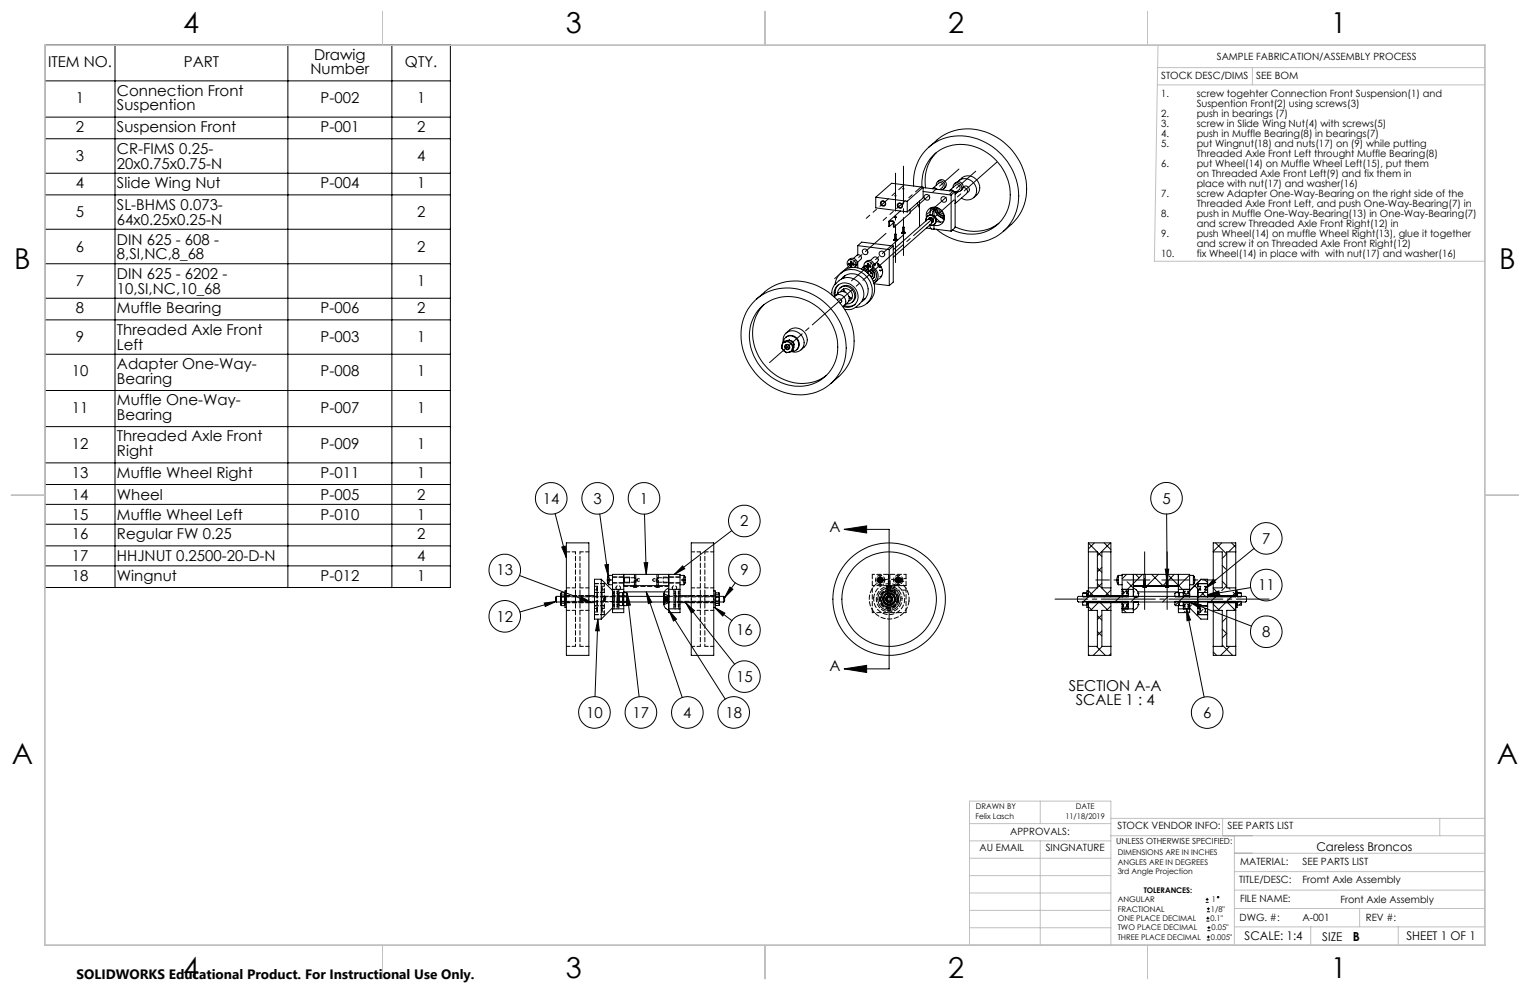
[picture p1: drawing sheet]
<svg xmlns="http://www.w3.org/2000/svg" width="432mm" height="279mm" viewBox="0 0 432 279" stroke-linecap="round" stroke-linejoin="round" font-family="sans-serif">
<defs><g id="words">
<g font-size="8.1">
<text x="51.7" y="9.3">4</text>
<text x="159.7" y="9.3">3</text>
<text x="267.6" y="9.3">2</text>
<text x="375.6" y="9.3">1</text>
<text x="4" y="76">B</text>
<text x="423.1" y="76">B</text>
<text x="3.3" y="215.7">A</text>
<text x="422.4" y="215.7">A</text>
<text x="51.7" y="276">4</text>
<text x="159.7" y="276">3</text>
<text x="267.6" y="276">2</text>
<text x="375.6" y="276">1</text>
</g>
<g font-size="4.2">
<text x="88.7" y="16.8">Drawig</text>
<text x="13.5" y="18.8">ITEM NO.</text>
<text x="51.9" y="18.8">PART</text>
<text x="87.6" y="20.9">Number</text>
<text x="114.3" y="18.8">QTY.</text>
<text x="21.4" y="29.1">1</text>
<text x="33" y="27">Connection Front</text>
<text x="90.5" y="29.1">P-002</text>
<text x="117.7" y="29.1">1</text>
<text x="33" y="31.1">Suspention</text>
<text x="21.4" y="37.2">2</text>
<text x="33" y="37.2">Suspension Front</text>
<text x="90.5" y="37.2">P-001</text>
<text x="117.7" y="37.2">2</text>
<text x="21.4" y="45.5">3</text>
<text x="33" y="43.5">CR-FIMS 0.25-</text>
<text x="33" y="47.6">20x0.75x0.75-N</text>
<text x="117.7" y="45.5">4</text>
<text x="21.4" y="53">4</text>
<text x="33" y="53">Slide Wing Nut</text>
<text x="90.5" y="53">P-004</text>
<text x="117.7" y="53">1</text>
<text x="33" y="59.3">SL-BHMS 0.073-</text>
<text x="21.4" y="61.4">5</text>
<text x="33" y="63.4">64x0.25x0.25-N</text>
<text x="117.7" y="61.4">2</text>
<text x="21.4" y="71.1">6</text>
<text x="33" y="69">DIN 625 - 608 -</text>
<text x="117.7" y="71.1">2</text>
<text x="33" y="73.1">8,SI,NC,8_68</text>
<text x="21.4" y="80.8">7</text>
<text x="33" y="78.8">DIN 625 - 6202 -</text>
<text x="33" y="82.9">10,SI,NC,10_68</text>
<text x="117.7" y="80.8">1</text>
<text x="21.4" y="88.3">8</text>
<text x="33" y="88.3">Muffle Bearing</text>
<text x="90.5" y="88.3">P-006</text>
<text x="117.7" y="88.3">2</text>
<text x="33" y="94.6">Threaded Axle Front</text>
<text x="21.4" y="96.6">9</text>
<text x="33" y="98.7">Left</text>
<text x="90.5" y="96.6">P-003</text>
<text x="117.7" y="96.6">1</text>
<text x="20.2" y="106.2">10</text>
<text x="33" y="104.2">Adapter One-Way-</text>
<text x="90.5" y="106.2">P-008</text>
<text x="117.7" y="106.2">1</text>
<text x="33" y="108.3">Bearing</text>
<text x="20.2" y="116.4">11</text>
<text x="33" y="114.4">Muffle One-Way-</text>
<text x="33" y="118.5">Bearing</text>
<text x="90.5" y="116.4">P-007</text>
<text x="117.7" y="116.4">1</text>
<text x="33" y="124.6">Threaded Axle Front</text>
<text x="20.2" y="126.6">12</text>
<text x="33" y="128.7">Right</text>
<text x="90.5" y="126.6">P-009</text>
<text x="117.7" y="126.6">1</text>
<text x="20.2" y="134.8">13</text>
<text x="33" y="134.8">Muffle Wheel Right</text>
<text x="90.5" y="134.8">P-011</text>
<text x="117.7" y="134.8">1</text>
<text x="20.2" y="141.1">14</text>
<text x="33" y="141.1">Wheel</text>
<text x="90.5" y="141.1">P-005</text>
<text x="117.7" y="141.1">2</text>
<text x="153.2" y="142.1">14</text>
<text x="167.5" y="142.1">3</text>
<text x="180.6" y="142.1">1</text>
<text x="328.1" y="142.1">5</text>
<text x="20.2" y="146.7">15</text>
<text x="33" y="146.7">Muffle Wheel Left</text>
<text x="90.5" y="146.7">P-010</text>
<text x="117.7" y="146.7">1</text>
<text x="208.9" y="148.5">2</text>
<text x="20.2" y="152.1">16</text>
<text x="33" y="152.1">Regular FW 0.25</text>
<text x="117.7" y="152.1">2</text>
<text x="234.1" y="150.1">A</text>
<text x="356.2" y="153.4">7</text>
<text x="20.2" y="158.4">17</text>
<text x="33" y="158.4">HHJNUT 0.2500-20-D-N</text>
<text x="117.7" y="158.4">4</text>
<text x="20.2" y="163.9">18</text>
<text x="33" y="163.9">Wingnut</text>
<text x="90.5" y="163.9">P-012</text>
<text x="117.7" y="163.9">1</text>
<text x="140.1" y="162.4">13</text>
<text x="208.9" y="162.4">9</text>
<text x="355" y="166.6">11</text>
<text x="140.1" y="175.4">12</text>
<text x="207.8" y="179.3">16</text>
<text x="356.2" y="179.8">8</text>
<text x="234.1" y="189.5">A</text>
<text x="207.8" y="192.5">15</text>
<text x="301.6" y="194.9">SECTION A-A</text>
<text x="165.4" y="202.6">10</text>
<text x="178.5" y="202.6">17</text>
<text x="192.8" y="202.6">4</text>
<text x="204.7" y="202.6">18</text>
<text x="303.6" y="199.1">SCALE 1 : 4</text>
<text x="339.5" y="202.6">6</text>
</g>
<text font-size="3.8" x="21.6" y="276.3">SOLIDWORKS Educational Product. For Instructional Use Only.</text>
<text font-size="3.5" x="381.8" y="265.6">B</text>
<g font-size="3.4">
<text x="371.5" y="240.1">Careless Broncos</text>
<text x="351.2" y="265.2">SCALE: 1:4</text>
<text x="373.2" y="265.6">SIZE</text>
<text x="396.9" y="265.2">SHEET 1 OF 1</text>
</g>
<g font-size="2.8">
<text x="343.4" y="16.9">SAMPLE FABRICATION/ASSEMBLY PROCESS</text>
<text x="327.7" y="22.3">STOCK DESC/DIMS</text>
<text x="354.5" y="22.2">SEE BOM</text>
<text x="327.7" y="27.3">1.</text>
<text x="337.7" y="27.3">screw togehter Connection Front Suspension(1) and</text>
<text x="327.7" y="33">2.</text>
<text x="327.7" y="35.8">3.</text>
<text x="337.7" y="30.1">Suspention Front(2) using screws(3)</text>
<text x="337.7" y="33">push in bearings (7)</text>
<text x="337.7" y="35.8">screw in Slide Wing Nut(4) with screws(5)</text>
<text x="327.7" y="38.6">4.</text>
<text x="327.7" y="41.4">5.</text>
<text x="337.7" y="38.6">push in Muffle Bearing(8) in bearings(7)</text>
<text x="337.7" y="41.4">put Wingnut(18) and nuts(17) on (9) while putting</text>
<text x="327.7" y="47.1">6.</text>
<text x="337.7" y="44.3">Threaded Axle Front Left throught Muffle Bearing(8)</text>
<text x="337.7" y="47.1">put Wheel(14) on Muffle Wheel Left(15), put them</text>
<text x="337.7" y="49.9">on Threaded Axle Front Left(9) and fix them in</text>
<text x="337.7" y="52.7">place with nut(17) and washer(16)</text>
<text x="327.7" y="55.5">7.</text>
<text x="337.7" y="55.5">screw Adapter One-Way-Bearing on the right side of the</text>
<text x="337.7" y="58.4">Threaded Axle Front Left, and push One-Way-Bearing(7) in</text>
<text x="327.7" y="61.2">8.</text>
<text x="337.7" y="61.2">push in Muffle One-Way-Bearing(13) in One-Way-Bearing(7)</text>
<text x="337.7" y="64">and screw Threaded Axle Front Right(12) in</text>
<text x="327.7" y="66.8">9.</text>
<text x="337.7" y="66.8">push Wheel(14) on muffle Wheel Right(13), glue it together</text>
<text x="337.7" y="69.7">and screw it on Threaded Axle Front Right(12)</text>
<text x="327.7" y="72.5">10.</text>
<text x="337.7" y="72.5">fix Wheel(14) in place with with nut(17) and washer(16)</text>
<text x="285.1" y="235.7">APPROVALS:</text>
<text x="315.4" y="234.1">STOCK VENDOR INFO:</text>
<text x="346.4" y="234.1">SEE PARTS LIST</text>
<text x="276.4" y="240.1">AU EMAIL</text>
<text x="295.1" y="240.1">SINGNATURE</text>
<text x="350" y="244.1">MATERIAL:</text>
<text x="367.6" y="244.1">SEE PARTS LIST</text>
<text x="349.7" y="249.2">TITLE/DESC:</text>
<text x="367.6" y="249.2">Fromt Axle Assembly</text>
<text x="350" y="254.7">FILE NAME:</text>
<text x="378.3" y="254.8">Front Axle Assembly</text>
<text x="349.8" y="260">DWG. #:</text>
<text x="367.6" y="260">A-001</text>
<text x="385.5" y="260">REV #:</text>
</g>
<text font-size="2.4" x="315" y="238.1">UNLESS OTHERWISE SPECIFIED:</text>
<g font-size="2.2">
<text x="275.3" y="231.1">Felix Lasch</text>
<text x="275.4" y="228.2">DRAWN BY</text>
<text x="300.7" y="231.1">11/18/2019</text>
<text x="303.6" y="228.2">DATE</text>
<text x="315.4" y="241.4">DIMENSIONS ARE IN INCHES</text>
<text x="315.4" y="244">ANGLES ARE IN DEGREES</text>
<text x="315.4" y="246.7">3rd Angle Projection</text>
<text x="322.8" y="252">TOLERANCES:</text>
<text x="315.4" y="254.6">ANGULAR</text>
<text x="315.4" y="257.3">FRACTIONAL</text>
<text x="341.8" y="257.3">1/8&quot;</text>
<text x="342" y="254.6">1</text>
<text x="315.4" y="262.6">TWO PLACE DECIMAL</text>
<text x="315.4" y="260">ONE PLACE DECIMAL</text>
<text x="341.6" y="260">0.1&quot;</text>
<text x="341.9" y="262.6">0.05&quot;</text>
<text x="315.4" y="265.3">THREE PLACE DECIMAL</text>
<text x="341.8" y="265.3">0.005&quot;</text>
</g>
</g></defs>
<g fill="none" stroke="#000" stroke-width=".28">
<path d="M12.7 12.6h114.4v153.2h-114.4zM32.5 12.6v153.2M81.2 12.6v153.2M110.6 12.6v153.2M12.7 33.1h114.4M12.7 39.2h114.4M12.7 22.8h114.4M12.7 48.9h114.4M12.7 55h114.4M247.2 55.7l8.8 1.1M247.2 55.7v3l8.8 1.1M252.6 55.2l.3 .1z"/>
<path d="M254.1 59.5l-3.1 2.8M254.8 53.2l.4 .1zM256 56.8v3M256.9 59.1v1l-4.6 4M257.8 52.5a13 13 0 0 1 17-13.6 17.1 17.1 0 0 1 12 20.7 13.2 13.2 0 0 1-18.5 7.6l-2.1-1.1-2-1.4M258.9 57.3l.6 1.4M259.5 56.7v7.3M260.2 52.8a11 11 0 0 1 15.7-11.1 14.1 14.1 0 0 1 8.2 18.2 11.2 11.2 0 0 1-15.3 5M260.5 54l7.9 1M260.5 53l9.1 1M260.5 52.8l-8.9-1.1-4.4 4M260.5 52.8l-4.5 4"/>
<path d="M260.5 52.8v3l-4.5 4M262.1 41.5a14.8 14.8 0 0 1 9.5-5.1 17 17 0 0 1 17.5 21.2 15.3 15.3 0 0 1-6 7.7M262.5 59.5l.1 .1M262.8 58.6l-.3 1.2M263.2 53.3l.5-.3 .7 .4M263.2 53.2l1.7-1.5a.81 .81 0 0 1 1.1 .1 .81 .81 0 0 1 0 1.1l-.7 .6M263.3 58.5l.6 .9M263.6 58.9l-.4 1.8M263.6 58.9l-.7-.1-.5 1.8M263.6 58.9v1.9M263.8 58.5a2.98 2.98 0 0 0 2.7 3.1 2.96 2.96 0 0 1-2.7-2.9M264.3 58.5a2.42 2.42 0 0 0 2.2 2.6"/>
<path d="M264.3 52.3a1.23 1.23 0 0 1 1.9-1 1.23 1.23 0 0 1-.1 2.1l-.8 .1M264.3 43a11.5 11.5 0 0 0-3.1 10M264.4 58.6a2.39 2.39 0 0 0 2.1 2.3M264.6 51.3a1.37 1.37 0 0 1 2.1-.2 1.37 1.37 0 0 1-.4 2.2M264.9 58.8l.2 .7 .4 .6 .8 .3M265.5 59.2l.6 .6M267.9 53.9l.5-.3 .7 .4M268 53.8l1.7-1.5a.81 .81 0 0 1 1.1 .1 .81 .81 0 0 1 0 1.1l-1.2 1M268.4 55v10.2M269 52.9a1.19 1.19 0 0 1 1.2-1.2 1.19 1.19 0 0 1 1.2 1.3 1.19 1.19 0 0 1-1.3 1.1M269.3 51.9a1.35 1.35 0 0 1 2.2-.1 1.35 1.35 0 0 1-.4 2.1M269.6 54l-1.2 1"/>
<path d="M269.6 54v10.2l-1.2 1M269.9 54.2l.1 .2M270.3 51.3a3.2 3.2 0 0 1 4.4 .2 3.2 3.2 0 0 1-.1 4.4l-.8 .4-1 .1-1.5-.5M270.4 54.1l-.8 .7M270.5 51a3.3 3.3 0 0 1 5.2-.2 3.3 3.3 0 0 1-1 5M271.8 53a1.03 1.03 0 0 1 1.1 .5 1.03 1.03 0 0 1-.1 1.1l-3.2 2.8v-.9M271.8 52.9a.95 .95 0 0 1 1.5 0 .95 .95 0 0 1-.3 1.4M12.7 64.7h114.4M12.7 74.4h114.4M237.2 77.2a5.6 5.6 0 0 1 9.5 3.1 5 5 0 0 1-2 5.3M237.5 78.7a4.2 4.2 0 0 1 7.2 1.6 3.8 3.8 0 0 1-1.6 4.9M238.5 77.8l-.4 .7"/>
<path d="M239.4 74.6l.6 .1M239.4 73.5a1.35 1.35 0 0 1 2.2-.1 1.35 1.35 0 0 1-.4 2.1 1.25 1.25 0 0 0-.3-2 1.25 1.25 0 0 0-1.8 .8l.3 .9 .5 .4M240 74.4l-.6-.1v.3M240 74.7l.1 .6M240.1 73.7l.3 .1-.1 .6M240.1 73.7l-.1 .7M240.1 73.7l.2 .3M240.3 74.8l.1 .6-.3-.1M240.3 74.8h.7M240.3 74.4l.7 .1v.3M240.3 74.3l-.9 .3M240.3 74.4l-.3 .3"/>
<path d="M240.3 74.2l-.3 .2M240.4 74.5l-.3 .8M240.6 74.5l-.3 .3M240.8 74.5l.2 .3M240.9 72.9l1-.9a.79 .79 0 0 1 1 .2 .79 .79 0 0 1 0 1l-1 .9M242.1 69.3l8.9 1.1M242.1 69.3v2.6M242.1 74v1.6M242.1 69.3l1.1-1 8.9 1.1M243.8 75.1l-.7 .8M243.9 75.3l-.3 .2M243.9 75.8l-.3 .4"/>
<path d="M244.1 75.7l-.5 .5M244.2 74.1a1.35 1.35 0 0 1 2.1-.1 1.35 1.35 0 0 1-.4 2.1 1.53 1.53 0 0 1 .4 2.6M244.2 75.2l.6 .1M244.2 74.1a1.25 1.25 0 0 1 1.9 .5 1.25 1.25 0 0 1-1 1.7 1.34 1.34 0 0 1-.9-2.2zM244.6 76.1l-.3 .3M244.6 76.8a.99 .99 0 0 1 1.4 .1 .99 .99 0 0 1-.1 1.4M244.7 76.2l-.5 .3M244.8 75l-.6-.1v.3M244.8 75.3v.6M244.8 74.3l.3 .1v.6M244.8 74.3v.7M244.8 74.3l.3 .3"/>
<path d="M245 76.6v.6M245.1 75.4v.6l-.3-.1M245.1 75.4h.6M245.1 75l.6 .1v.3M245.1 74.8l-.3 .2M245.1 75l-.3 .3M245.1 74.9l-.9 .3M245.2 75.1l-.4 .8M245.3 75.1l-.2 .3M245.5 76.6l.8 .9M245.5 75.1l.2 .3M245.6 77.8l.6 .1"/>
<path d="M245.6 73.5l1-.9a.81 .81 0 0 1 1 .2 .81 .81 0 0 1 0 1l-.9 .9M245.7 76.2a1.5 1.5 0 0 1 .5 2.6M246.2 75.8a2.09 2.09 0 0 1 .3 3.6l.4-.3M246.5 75.5a2.64 2.64 0 0 1 .7 4M246.9 74.6l.1 .2M246.9 74.4v.2zM246.9 74.6l.1 .3M247.3 74.1a2.66 2.66 0 0 1 1.8 2.2 2.66 2.66 0 0 1-1.2 2.5M247.7 79.1l-1.1 .8M247.8 74.4a.82 .82 0 0 0 .1 .9 .82 .82 0 0 0 .9 .2M247.9 74.5l.2 .6 .6 .2M248.2 76.2h.8l-.5 .2-.3-.1"/>
<path d="M248.8 77.9l-.5 .2M251 70.4v10.2M251 63.9h-.2l.1-1.5 1.1-.1 .3 .2v1.6M251 63.9l.1-1.4h.9l.1 1.5 .2 .1M252.1 69.4v10.2l-1.1 1M252.1 69.4l-1.1 1M252.1 62.9l-1.1 1M252.2 67.6l.3 .3M252.4 61.3h.6zM252.5 66.1h.4zM252.5 66.1l.1 1.6 .3-.1v-1.5M252.5 67.5l-.2 .2h.9l-.3-.2"/>
<path d="M252.5 67.8l.1 .1M252.5 67.8v.1M252.6 67.9h.4M252.6 67.9h.1M252.6 67.9h-.1M252.7 61.4h.1M253.2 67.6v.2l-.6 .1M254.5 65.7l.2 .2M254.7 64.1l.2 1.6h.3v-1.6M254.7 64.1h.5zM254.7 65.5l-.2 .2h.9l-.2-.2M254.8 65.9h-.1"/>
<path d="M254.9 65.9h.3M254.9 65.9h-.2M254.9 65.9h.1M255.4 65.7v.2h-.5M261.3 62.3a1.42 1.42 0 0 1 1.4-1.6 1.42 1.42 0 0 1 1.5 1.5 1.26 1.26 0 0 1-1.8 1.3M261.4 62.3a1.38 1.38 0 0 1 1.4-1.5 1.38 1.38 0 0 1 1.3 1.6l-.4 .9-.6 .3-.7-.1M261.4 64.3l1.3 .2M261.5 61.3a2.41 2.41 0 0 1 1.4-2.8 2.41 2.41 0 0 1 3 1.1 2.37 2.37 0 0 1 .4 2.9 2.37 2.37 0 0 1-2.7 1.1M262.1 61.8a.63 .63 0 0 1 1.1 0M262.2 61.6l-.2 .2M262.2 61.6l.5-.1 .5 .3M262.4 63.5h.1"/>
<path d="M262.4 63.5a.97 .97 0 0 0 1.1 1.2l.1-.1M262.4 60.7l-.5 .2M262.4 60.7l.7 .1M262.4 60.6v.1M262.5 61.5l-.2 .3M262.5 61.9v-.4l.1 .5M262.5 61.5l-.1 .4zM262.5 61.6l-.1 .2M262.6 61.5v.5M262.7 61.4l-.5 .2M262.7 61.4a.79 .79 0 0 1 .7 .7 .79 .79 0 0 1-.4 .8M262.7 61.4l.1 .1a.72 .72 0 0 1 .6 .6 .72 .72 0 0 1-.4 .7"/>
<path d="M262.9 62.4h.4M262.9 62.3l-.6-.5-.6 .2-9.6 8.5M262.9 62.3l-.1 .9-10.7 9.4M263 62.5h.3l-.3 .2 .3-.2M263 62.6l.3-.1zM263.1 60.8a1.55 1.55 0 0 1 .8 2.3M263.1 60.8l.4 .1M263.2 61.8l.1 .6-.3 .3 .2-.1M263.5 60.9l.5 .4 .2 .9M263.5 60.9h.1M263.6 63.4v1.2M263.6 64.6l4.8 .6"/>
<path d="M264.1 61.5l1.3 1.2M264.2 62.4l1.2 .3 .9-.2M265.6 61.3l.9 .8M281.9 63a11.8 11.8 0 0 1-12.3 1M12.7 84.2h114.4M12.7 90.3h114.4M12.7 100h114.4M213.1 84.8a14.4 14.4 0 0 1 18.3-.5 16.4 16.4 0 0 1 5.9 20.2 13.3 13.3 0 0 1-17.7 5.6 16.8 16.8 0 0 1-9.5-21l1-1.9zM213.5 84.5a14.8 14.8 0 0 1 9.4-5.1 17 17 0 0 1 17.5 21.2 15.3 15.3 0 0 1-5.9 7.7M215.1 86.4a12.4 12.4 0 0 1 16.6 1.1 13.1 13.1 0 0 1 2.2 17.7 12 12 0 0 1-17.3 .4 13.2 13.2 0 0 1-2.9-17.8zM215.6 86a12.6 12.6 0 0 0 .4 17.2 12.8 12.8 0 0 0 16.7 3.2l.5-.5M220.7 97.5l.1 .8 .4 .7"/>
<path d="M220.7 97.5l-.1 .8 .6 .7M220.9 96.6l-.2 .9M221.2 99l.9 .4h.6M221.2 99l.7 .6 .8-.2M221.7 96.5h.7l.7 .4M221.7 96.5a1.2 1.2 0 0 0-1 1M221.7 96.5l-.8 .1M221.7 95.2a2.33 2.33 0 0 1 3.2 .3 2.33 2.33 0 0 1-.1 3.2M221.9 94a3.3 3.3 0 0 1 5.1-.3 3.3 3.3 0 0 1-.9 5M222 97.3l.1 .6 .7 .3M222.5 96.2l.6 .7M222.5 96.2l-.8 .3"/>
<path d="M222.8 96l1.3 1.2M222.8 96l-1.6 .3-.3 .3M222.8 96l-.3 .2M223.1 96.9l.7 .6M223.1 96.9l.5 .7v.8M223.1 96.1l.7 .3 .3 .8M223.4 99.2a2.13 2.13 0 0 0 2.1-1.8 2.13 2.13 0 0 0-1.4-2.3 1.93 1.93 0 0 0-3 1.4 2.7 2.7 0 0 1 1.6-3 2.7 2.7 0 0 1 3.2 .9 2.78 2.78 0 0 1 .8 3.5 2.78 2.78 0 0 1-3.3 1.3M223.6 99.2l-.9 .2M223.6 98.4l-.3 .6-.6 .4M223.6 98.4v.8M223.8 97.5l-.2 .9M224.1 97.2l-.2 1.7-.3 .3"/>
<path d="M224.1 97.2l-.3 .3M234.8 83.2a4.5 4.5 0 0 1 4.5-4.8 4.5 4.5 0 0 1 4.4 5 4.5 4.5 0 0 1-5.4 3.9M235.4 83.8a1.83 1.83 0 0 1 2.8 0 1.83 1.83 0 0 1-.4 2.7M235.5 83.7a3.2 3.2 0 0 1 1.8-3.7 3.2 3.2 0 0 1 4 1.3 3.1 3.1 0 0 1 .5 4 3.1 3.1 0 0 1-3.9 1.2M235.7 80.2a4.7 4.7 0 0 1 7.6-3.2 5.4 5.4 0 0 1 .3 9.3l-2.2 .4M235.7 83.5a2.31 2.31 0 0 1 2.3-1.2 1.9 1.9 0 0 1 1.1 3.1l-.9 .9M236.3 83a2.3 2.3 0 0 1 1.8-2.2 2.3 2.3 0 0 1 2.6 1.2 2.27 2.27 0 0 1 .3 2.5 2.27 2.27 0 0 1-2.2 1.3M236.4 84.7a.6 .6 0 0 1 1-.2 .6 .6 0 0 1-.3 1M236.5 80.4l-.7 1.6v1.4M237 81.3a2.64 2.64 0 0 1 3.8 .2 2.64 2.64 0 0 1-.3 3.8M237.2 82.3a1.81 1.81 0 0 1 2.9-.2 1.81 1.81 0 0 1-.6 2.8M238.1 81.5l-.2 .8"/>
<path d="M238.1 81.6l.4 .8M239.6 83.6l.8 .6M240.4 84.2h-.7M241.3 85.9l-1.3 .5-1.7-.1M244.3 84.2l-.8 .4M246.7 80.1l4.3 .5M12.7 110.2h114.4M12.7 120.4h114.4M12.7 130.6h114.4M12.7 136.7h114.4M12.7 142.3h114.4M12.7 148h114.4"/>
<path d="M12.7 154.1h114.4M12.7 159.7h114.4M156.7 145l3.1 12.4M158.5 154.4l1-.3 .3 3.3zM159.8 153.2h6.4v31.8h-6.4zM169.3 145.1l2.4 17.5M170.7 159.4l1-.1v3.3zM181.8 158.8h1l-.4 3.3zM181.9 145.1l.5 17M192.7 159.7l.6 .8-3 1.6zM195.1 153.2h6.3v31.8h-6.3zM206.5 149.8l-16.2 12.3"/>
<path d="M238.2 149.4l6.4-1v2zM238.2 149.4h12.7v39.4h-12.7M307.2 155.8v10.1M307.2 155.8v-2.6h6.3v2.6M307.2 155.8h2.5v10.1M307.2 153.2l3.8 3.9M308.9 153.2l-1.7 1.7M311.6 153.2l1.9 1.9M313.4 153.2l-3.7 3.7M313.5 155.8v10.1M313.5 155.8h-2.5v10.1h2.5M329.2 145.1l.2 18.8"/>
<path d="M342.4 155.8v10.1M342.4 155.8v-2.6h6.4v2.6M342.4 155.8h2.5v10.1h-2.5M343 153.2l3.2 3.1-1.3 1.3M344.8 153.2l-2.4 2.4M344.9 159.6l1.1 1.1M347.6 153.2l1.2 1.2M348.8 155.8v10.1M348.8 155.8h-2.6v10.1h2.6M348.8 153.8l-2.1 2M353.9 154.8l-13.7 11.3M146.6 162.4l20.4 7.7"/>
<path d="M153.6 170.2l3.3-.4-3 1.4zM156.9 169.8l-10.2 2.9M157.1 168.3l-.3 .3v1.1l.3 .2M157.1 168.3v1.6M157.1 169.9h1.2M157.1 168.3h1.2M158.3 167.9l.1 .6M158.3 167.9v1.5M158.3 169.4l.1 .9M158.3 169.4v1.2M158.3 170.6l.1 .3h.9l.2-.2M158.3 170.6v.2"/>
<path d="M158.4 167.3l-.1 .6M158.4 168.5l-.1 .9M158.4 170.3l-.1 .3M158.4 168.5h.9M158.4 167.3h.9M158.4 170.3h.9M159.3 167.3l.2 .6-.2 .6M159.3 168.5l.2 .6-.2 1.2M159.3 170.3l.2 .3M159.3 167.3l.2 .2M159.8 166.8h-.3v4.6h.3M164.1 168.5l2.9 1.6-3.3-.7z"/>
<path d="M166.2 168.1h1.6M166.2 170.1h1.6M168.7 174.7l.4 3.3h-1zM168.7 174.7l-.8 21.9M169.7 163.5v11.2M169.7 163.5h-1.9v11.2h1.9M169.7 163.5l3.2 3.2M171.5 164.5l.3 .5M171.5 162.8h.1M171.5 164.5h.1M171.5 162.8v1.7M171.8 162.4l-.3 .4"/>
<path d="M171.8 162.4v2.6M171.8 165h1.1M171.8 162.4h1.1M172.9 171.6l-3.2 3.1M176 170h.8M176 162.1v10.8h-3.1v-10.8h19v10.8h-3.2v-10.8M176 167.3h.8M176 170.9h.8M176 168.2h.8M176 167h12.7M176 165.3h12.7M176.8 168.2l.2 .9"/>
<path d="M176.8 170l.2 .5M176.8 167.3l.2 .4M176.8 167.3l.2 .2M177 167.7l-.2 .5M177 167.7v1.4M177 169.1l-.2 .9M177 169.1v1.4M177 170.5l-.2 .4M177 167.5v.2M177 169.9h10.3M177 168.3h10.3M177 167.5l.9 3.3-1 .1z"/>
<path d="M177 167.5l3.4 29.1M182.4 167l1.5 3-.9 .4zM182.4 167l10.1 29.8M187.4 167.6v3M187.4 170.6h.1M187.4 167.6h.1M187.4 170.6a2.04 2.04 0 0 0 1.3 1.7v-.2M187.5 170.6h-.1M187.5 167.6v3M187.5 167.6l1.2 .6M187.5 167l-.1 .6M188.7 169.9h.1"/>
<path d="M188.7 168.3h.1M188.7 170l-1.2 .6M188.7 168.2v1.8M188.7 170v.2M188.7 168v.2M188.7 172.2l2.2 2.5-.8 .6zM188.7 172.2l16 25.1M191.9 168.1h3.2M191.9 170.1h3.2M191.9 165h1.1M191.9 162.4h1.1M193 162.4l.3 .4"/>
<path d="M193 162.4v2.6M193.3 164.5l-.3 .5M193.3 162.8h.1M193.3 162.8l.1 .7h-.1v.4h.1l-.1 .6M193.3 164.5h.1M193.5 170.1l2.5 2.3-.8 .6zM193.5 170.1l13.8 17.4M201.4 166.8h.5v4.6h-.5M201.6 171.4l3 1.6-.6 .8zM201.6 171.4l5 3.8M201.9 170.7v.1M201.9 167.4v.1"/>
<path d="M202 167.3l-.1 .6 .1 .7M202 168.6l-.1 .6 .1 1.1M202 170.3l-.1 .3M202 168.6h.9M202 167.3h.9M202 170.3h.9M202 167.3l-.1 .1M202.9 167.3l.1 .6M202.9 168.6l.1 .8M202.9 170.3l.1 .3M202.9 167.3l.1 .1M203 167.4v.5"/>
<path d="M203 167.9l-.1 .7M203 167.9v1.5M203 169.4l-.1 .9M203 169.4v1.2M203 170.6l-.1 .3-1-.1M203 170.6v.2M203 169.9h1.3M203 168.3h1.3M204.3 168.3v1.6M204.3 168.3l.2 .3v1.1l-.2 .2M206 165.7l.8 .6-2.3 2.4zM207.5 164.5l-3 4.2"/>
<path d="M249.4 169.4l.4 .8 .6 .4M249.4 169.4l.2 .9 .8 .3M249.9 167.9a1.57 1.57 0 0 0-.5 1.5M249.9 167.9l-.7 .7 .2 .8M251.4 167.6a1.54 1.54 0 0 0-1.5 .3M251.4 167.6l.7 .4 .4 .8M251.4 167.6l.9 .3 .2 .9M251.4 167.6l-.9-.3-.6 .6M252 170.3l-.5 .3h-1.1M252 170.3a.92 .92 0 0 1-1.6 .3M252.5 168.8a1.57 1.57 0 0 1-.5 1.5M252.5 168.8l.2 .9-.7 .6"/>
<path d="M304.1 168.6l.2-.3h33.4l.3 .3v1.1l-.3 .2h-33.4l-.2-.2zM305.5 169.9l.1 .9 1.1-.1M305.6 169.9l.1-.2h.9l.1 1.7h.5M305.6 167.4h1.1M305.8 169.7l-.3 .3M306.7 167.4l-1-.1-.2 .2v.8M306.7 167.4v.1M306.7 170h.5M306.7 168.2h.5M307.2 172.3v10.1M307.2 168.1h11.1M307.2 170.1h11.1"/>
<path d="M307.2 166.8h-.5l-.1 1.7-1-.2M307.2 165.9v2.6h11.2v-.9M307.2 165.9h2.5M307.2 172.3h2.5v10.1h-2.5M307.2 166.7l1.7 1.8M307.2 171.2l1 1.1M307.3 168.3l-1.6 1.6M309.6 165.9l-2.4 2.5M309.7 164.7l3.7 3.8M309.7 160.3l1.3 1.2M309.7 178.2l1.3 1.3M309.7 173.7l1.3 1.3"/>
<path d="M310.2 169.7l2.5 2.6M310.3 169.7l-2.5 2.6M311 173.6l-1.3 1.2M311 164.6l-1.3 1.3M311 178.1l-1.3 1.3M311 160.1l-1.3 1.3M313.5 172.3v10.1M313.5 172.3h-2.5v10.1h2.5M313.5 165.9v2.2M313.5 170.1v2.2M313.5 171l-1.2 1.3M313.5 166.5l-1.9 2"/>
<path d="M314.7 169.7l.3 .4M315.3 164.5l.3 .5M315.3 162.8h.1M315.3 164.5h.1M315.3 162.8l-.1 .7h.1v.4h-.1l.1 .6M315.6 162.4l-.3 .4M315.6 162.4v2.6M315.6 165h1.1M315.6 162.4h1.1M316.4 168.1l-1.9 2M316.7 166.9h.4v.7h-.4M316.7 168.1h.1"/>
<path d="M316.7 170.1h.1M316.7 170.6h.4v.7h-.4M316.7 166.9v.7M316.7 170.6v.7M316.7 166.3v.1M316.7 166.3l3.2 .1M316.7 166.4v.5M316.7 167.6v.9M316.7 169.7v.9M316.8 166.3l-.1 .1M316.8 171.8l1.1 1.1M317 167.2v.4l-.3 .3"/>
<path d="M317 170.6v.4M317.5 168.1l.4 .4M318 162.1l-1.3 1.3M318.1 170.6v.4M318.1 167.2v.4M318.1 171l-1.4 1.4M318.1 164.2l1.8 1.7M318.3 166.3l.1 .6M318.4 166.9h-.4v.7h.4M318.4 170.6h-.4v.7h.4M318.4 171.3l-.1 .5M318.4 166.9v.7"/>
<path d="M318.4 170.6v.7M318.4 170.6v-.9h-11.2v2.6M319.9 165.9a2.04 2.04 0 0 1 1.3 1.7M319.9 169.9h.6M319.9 169.9v1.9h-3.1M319.9 167h.1M319.9 167v1.3M319.9 169.9v3h-3.2v-1.6M319.9 168.3h.1M319.9 162.1v6.2M319.9 165.3h2.9M319.9 168.3l.1 .2"/>
<path d="M320 168.5h.1M320.1 168.3v.2M320.2 168.3l.1 .2M320.3 168.5h.1M320.4 168.3l-.1 .2M320.4 168.3l.1 .2M320.5 168.5h.1M320.5 169.9h.1M320.5 162.1l1 1M320.6 169.8l-.1 .1M320.6 169.8h.1M320.6 169.8l.1 .1"/>
<path d="M320.7 168.3l-1.5 1.6M320.8 169.8l-.1 .1M320.8 169.8h.1M320.9 169.8v.1M321.1 168.3l.1 .2 .1-.2M321.1 168.3h.1M321.1 168.3l-.6 .2M321.1 169.8l-.1 .1M321.1 169.8h.1M321.1 169.8l.2 .1-.1 .7M321.1 167h11.5M321.2 167.6h.1"/>
<path d="M321.2 170.6h.1M321.2 170.6a2.04 2.04 0 0 1-1.3 1.7M321.2 167.6l.1 .7M322.4 162.1l-5.3 5.4M322.5 165.6l1 .1M322.5 165.6h1M322.5 165.5v.1M322.7 165.3v.2M322.8 163.9h.5M322.8 162.1h.4M322.8 162.1h-6.1v4.2M322.8 162.1v3.4h-2.9"/>
<path d="M323.2 162.1l.1 3.4h5.8l.1-3.4M323.2 165.3h6M323.2 162.1h6M323.4 165.3v.2M323.4 165.6h.1M323.5 165.6v.1M325 162.1l3.2 3.2 1-1M326.9 162.1l-3.4 3.4M328.9 160.6h.9l-.4 3.3zM328.9 165.6l.9 .1M328.9 165.6h.9M328.9 165.5v.1"/>
<path d="M329.1 165.3v.2M329.1 163.9h.5M329.2 162.1h.4M329.6 162.1v3.4h2.9l3.2-3.2M329.6 162.1h6.1v4.2M329.6 165.3h3M329.6 163.9l-.5 .5M329.7 165.3v.2M329.7 168.3l-1.6 1.6M329.8 165.6v.1M329.8 165.5v.1M329.9 162.5l3.8 3.8"/>
<path d="M331.4 162.1l-1.5 1.6M331.6 169.9l.2 1h.8l.2-.2M331.6 168.3l.1 .2 1.1-.2M331.6 169.9l.1-.2h1l.1 .2M332.6 171.8h3.1M332.6 170.9v.9M332.6 167v.3M332.6 166.3v.7M332.6 166.3h3.1M332.6 162.1v4.2M332.8 169.9h.1M332.8 168.3h.1"/>
<path d="M332.8 168.3l.1 .2 1.1-.2M332.8 167.5l-.2-.2h-.8l-.2 1M332.8 167.5l.2-.2h.8l.2 .2M332.8 169.9l.1-.2h1l.1 .2M332.8 170.7l.2 .2h.8l.2-.2M332.8 167.5v.8M332.8 169.9v.8M334 166.9h.5v.7h-.5M334 168v.1M334 171.3v.5M334 170.6h.5v.7h-.5M334 166.9v.6"/>
<path d="M334 170.7v.6M334 170.7v-1h1.7v3.2h-3.1v-1.1M334 168.1h1.7M334 170.1h1.7M334 166.3v.6M334 170.1v.1M334.3 167.2v.4M334.3 170.6v.4M334.5 172.5l-.4 .4M334.8 171.8v.1M334.9 171.8l1.1 3.2-1 .2zM334.9 171.8l4.9 24.9"/>
<path d="M335.4 170.6v.4M335.4 167.2v.4M335.4 167.1l-3.7 3.7M335.5 168.1l.3 .3M335.5 172.6l.2 .2M335.7 166.3v.1M335.7 170.1v.1M335.7 166.9h-.5v.7h.5M335.7 168v.1M335.7 170.6h-.5v.7h.5l-.5 .5M335.7 165h1.1M335.7 162.4h1.1"/>
<path d="M335.7 166.4v2.1h-1.7v-1M335.7 171.6l3.2 3.1h1.9v-1.2M335.7 168.4h2.4M335.7 169.8h2.4M335.7 170l3.3 .7-.4 .9zM335.7 170l17.5 6.7M336.3 170.7l-.6 .6M336.8 162.4l.3 .4M336.8 162.4v2.6M337 162.8h.1M337 162.8l.2 .6-.2 .1v.4h.2l-.2 .6M337 164.5h.1"/>
<path d="M337.1 164.5l-.3 .5M337.1 165.2l1 1M337.1 169.8l.4 .3M337.2 169.8l-.2 .2M338.1 169.7h.1M338.1 168.5v.1M338.1 173.3l.1 .2M338.1 165.5h.8a.68 .68 0 0 0 0 1h-.8M338.1 171.7h.8a.68 .68 0 0 0 0 1h-.8M338.1 167.1l.1 .1M338.1 168.6l.2-.3h13.2l.3 .3v1.1l-.3 .2h-13.2l-.2-.2M338.1 169.7h10.7v2.6"/>
<path d="M338.1 168.6v1.1M338.1 169.7v3.8h2.7M338.1 171h2.7M338.1 167.2h2.7M338.2 164.7l-.1 .2M338.2 171l-.1 .1M338.7 166v.5M338.7 171.7v.5M338.8 172.7l-1 .9M339 163.5l-3.4 3.4M339.1 167.2l1.2 1.3M339.5 172l-.7 .6"/>
<path d="M339.8 163.5l1 .9M340.2 171.7v.5M340.2 166v.5M340.5 166.5l-2 2M340.6 164.7l.2 .2M340.6 171l.2 .1M340.8 167.9l3.2-1.1 .1 1zM340.8 173.3l-.2 .2M340.8 165.5v1M340.8 171.7v1M340.8 165.5h-.8l.2 .3-.2 .7h.8M340.8 171.7h-.8l.2 .4-.2 .6h.8"/>
<path d="M340.8 167.1l-.2 .1M340.8 167.1v.1M340.8 171v.1M340.8 173.3v.2M340.8 164.7v.2M340.8 164.7v-1.2h-1.9l-3.2 3.2M340.8 168.1h8M340.8 170.1h8M340.8 164.9v.6M340.8 166.5v.6M340.8 167.2v1.3M340.8 169.7v1.3"/>
<path d="M340.8 171.1v.6M340.8 172.7v.6M340.8 164.7h-2.7v3.8M340.8 170.7l-.5 .5M341.6 169.7l.3 .4M341.7 169.7l-.3 .4M342.4 163.6l.6 .8-2.8 1.7zM342.4 172.3v10.1M342.4 172.3h2.5v10.1h-2.5M342.4 165.9v2.2M342.4 170.1v2.2M342.4 170.5l1.7 1.8"/>
<path d="M342.4 166l.9 .9M343.6 167.9l-2 2M344.2 167.8l.6 .7M344.9 177.6l1.3 1.2M344.9 164.1l1.3 1.2-1.4 1.4M346 174.4l-1.1 1.1M346.1 169.7l2.6 2.6M346.2 178.8l-1.3 1.2M346.8 165.9l.3 .4M348 167.1l.8 .8M348.8 172.3v10.1M348.8 166.8h.3v1.5"/>
<path d="M348.8 170h.3M348.8 165.9v2.6h-10.7M348.8 168.2h.3M348.8 172.3h-2.6v10.1h2.6M348.8 171.7l-.6 .6M349 167l-5.3 5.3M349.1 168.3h.1M349.1 169.9h.1M349.1 169.9l.1-.2h1l.1 .2v.9l-1.2-.1M349.1 169.9v1.5h-.3M349.1 171.3l-.1 .1M349.2 167.4h1.1"/>
<path d="M349.2 167.4l-.1 .1M350.3 167.4l-.1 1.1-1.1-.2M350.3 170.1l-.6 .7M353 165.8l-12.2 2.1M238.2 188.8l6.4-1v2zM307.2 182.4v2.6h6.3v-2.6M307.2 184.7l.2 .3M309.4 182.4l2.6 2.6M311.1 182.4l-2.6 2.6M313.5 184.5l-.4 .5M342.4 182.4v2.6h6.4v-2.6M342.4 184l1 1"/>
<path d="M342.5 182.4l-.1 .2M344.9 182l3 3M347 182.4l-2.5 2.6M340.3 254.7h.8M340.3 253.8h.8M340.5 260h.8M340.5 259.2h.8M340.6 257.3h.9M340.6 256.5h.9M340.7 253.4v.8M340.9 258.7v.8M341 256.1v.8"/>
<path d="M340.6 265.3h.9M340.6 264.4h.9M340.7 262.6h.9M340.7 261.8h.9M341 264v.9M341.2 261.4v.8"/>
<circle cx="249.2" cy="57.4" r=".76"/>
<circle cx="249.3" cy="57.3" r=".6"/>
<circle cx="254" cy="58" r=".75"/>
<circle cx="254" cy="57.9" r=".6"/>
<circle cx="261.6" cy="55.6" r=".79"/>
<circle cx="266.4" cy="56.2" r=".78"/>
<circle cx="244.2" cy="71" r=".78"/>
<circle cx="248.9" cy="71.6" r=".79"/>
<circle cx="222.2" cy="97.9" r=".74"/>
<circle cx="222.2" cy="97.9" r=".61"/>
<circle cx="155.6" cy="140.7" r="4.5"/>
<circle cx="168.7" cy="140.7" r="4.4"/>
<circle cx="181.7" cy="140.7" r="4.5"/>
<circle cx="210.1" cy="147" r="4.5"/>
<circle cx="329.2" cy="140.6" r="4.5"/>
<circle cx="357.4" cy="151.9" r="4.5"/>
<circle cx="142.4" cy="160.9" r="4.5"/>
<circle cx="142.4" cy="173.9" r="4.5"/>
<circle cx="210.1" cy="160.9" r="4.4"/>
<circle cx="210.1" cy="177.8" r="4.5"/>
<circle cx="250.9" cy="169.1" r="15.9"/>
<circle cx="250.9" cy="169.1" r=".55"/>
<circle cx="250.9" cy="169.1" r="3.2"/>
<circle cx="250.9" cy="169.1" r="2.33"/>
<circle cx="250.9" cy="169.1" r="13.3"/>
<circle cx="250.9" cy="169.1" r=".8"/>
<circle cx="357.4" cy="178.3" r="4.5"/>
<circle cx="357.4" cy="165.1" r="4.5"/>
<circle cx="210.1" cy="191" r="4.4"/>
<circle cx="167.8" cy="201.1" r="4.5"/>
<circle cx="180.9" cy="201.1" r="4.5"/>
<circle cx="194" cy="201.1" r="4.5"/>
<circle cx="207.1" cy="201.1" r="4.5"/>
<circle cx="340.7" cy="201.1" r="4.5"/>
<circle cx="343.8" cy="253.2" r=".2"/>
</g>
<path d="M256.9 59.9l13.7-12.2M261.6 60.5l13.8-12.2" fill="none" stroke="#000" stroke-width=".28" stroke-dasharray="15.2 1.3 1.3 1.3" stroke-dashoffset="8"/>
<path d="M281.3 45.8l-64.1 56.5" fill="none" stroke="#000" stroke-width=".28" stroke-dasharray="15.2 1.3 1.3 1.3" stroke-dashoffset="3"/>
<path d="M255.1 52.2l-5.8 5.2M259.9 52.8l-5.9 5.2" fill="none" stroke="#000" stroke-width=".28" stroke-dasharray="15.2 1.3 1.3 1.3" stroke-dashoffset="13.3"/>
<path d="M244.5 61.6l4.8-4.2M249.2 62.2l4.8-4.2" fill="none" stroke="#000" stroke-width=".28" stroke-dasharray="15.2 1.3 1.3 1.3" stroke-dashoffset="13.9"/>
<path d="M252.7 74.1v-25.2M255 72.1v-25.2" fill="none" stroke="#000" stroke-width=".28" stroke-dasharray="15.2 1.3 1.3 1.3" stroke-dashoffset="4.5"/>
<path d="M250.1 65.9l-14.5 12.7M254.8 66.5l-14.5 12.7" fill="none" stroke="#000" stroke-width=".28" stroke-dasharray="15.2 1.3 1.3 1.3" stroke-dashoffset="7.5"/>
<path d="M297.7 169.1h60.5" fill="none" stroke="#000" stroke-width=".28" stroke-dasharray="15.2 1.3 1.3 1.3" stroke-dashoffset="6"/>
<path d="M324.5 163.7h-15.2M327.9 163.7h15.3" fill="none" stroke="#000" stroke-width=".28" stroke-dasharray="15.2 1.3 1.3 1.3" stroke-dashoffset="7.6"/>
<path d="M323 172v-16.3M329.4 172v-16.3" fill="none" stroke="#000" stroke-width=".28" stroke-dasharray="15.2 1.3 1.3 1.3" stroke-dashoffset="9"/>
<g fill="none" stroke="#c0c0c0" stroke-width=".28">
<path d="M108 3.2v9.5M215.9 3.2v9.5M323.8 3.2v9.5M326.7 19.1h92.4M326.8 12.7l-1 61h93.3M353.4 19.1v4.9M326.6 24h92.5M3.1 139.7h9.6M419.1 139.7h9.5M273.6 232.4h39.9M273.6 237.3h39.9M293.6 226.1v6.3"/>
<path d="M293.6 237.3v29.4M313.5 235.9h105.6M313.5 231h105.6M345.1 231v4.9M348.4 235.9v30.9M406.3 231v4.9M273.6 242.2h39.9M273.6 247.1h39.9M273.6 252h39.9M273.6 256.9h39.9M348.4 246h70.7M348.4 256.4h70.7"/>
<path d="M348.4 251.2h70.7M348.4 240.8h70.7M383.7 256.4v5.2M108 266.7v9.6M215.9 266.7v9.6M273.6 261.8h39.9M313.5 266.7v-40.6h-39.9v40.6h74.4M323.8 266.7v9.6M348.4 261.6h70.7M369.9 261.6v5.2M394.6 261.6v5.2"/>
</g>
<path d="M12.7 12.7h406.4v254h-406.4z" fill="none" stroke="#c0c0c0" stroke-width=".5"/>
<path d="M345.1 235.9h8.3M348.4 240.8h5" fill="none" stroke="#53a9ff" stroke-width=".28"/>
<path d="M158.5 154.4l1-.3 .3 3.3zM170.7 159.4l1-.1v3.3zM181.8 158.8h1l-.4 3.3zM192.7 159.7l.6 .8-3 1.6zM206 165.7l.8 .6-2.3 2.4zM201.6 171.4l3 1.6-.6 .8zM193.5 170.1l2.5 2.3-.8 .6zM188.7 172.2l2.2 2.5-.8 .6zM182.4 167l1.5 3-.9 .4zM177 167.5l.9 3.3-1 .1zM168.7 174.7l.4 3.3h-1zM153.6 170.2l3.3-.4-3 1.4zM164.1 168.5l2.9 1.6-3.3-.7zM238.2 149.4l6.4-1v2zM238.2 188.8l6.4-1v2zM328.9 160.6h.9l-.4 3.3zM342.4 163.6l.6 .8-2.8 1.7zM340.8 167.9l3.2-1.1 .1 1zM335.7 170l3.3 .7-.4 .9zM334.9 171.8l1.1 3.2-1 .2z" fill="#000"/>
<g fill="none" stroke="#000" stroke-width=".28" stroke-dasharray="1.3 .6" stroke-dashoffset=".8">
<path d="M173 171.8h1.6M173 170.1h1.6M174.6 166.3h-1.6M174.6 168.1h-1.6M179 163.9v1.6M179.5 165.5v-1.6M185.4 163.9v1.6M185.8 165.5v-1.6M187.2 162.9v1.6M187.3 168.3l.2 1.6M190.3 171.8h1.6M190.3 170.1h1.6"/>
<path d="M191.9 166.3h-1.6M191.9 168.1h-1.6M250.7 163.9v1.6M251.2 165.5v-1.6"/>
</g>
<path d="M170.6 173.5v-4.8M176.2 164.3h3M179 165.5h-2.9M179.2 163h-3M185.6 164.3h3M187.3 168.3l.1 1.6 .1-1.6 .2 1.6 .1-1.6 .1 1.6 .1-1.6 .1 1.6 .1-1.6 .1 1.6 .1-1.6 .2 1.6 .1-1.6v1M187.6 168.3l.1 1.6 .1-1.6 .1 1.6 .1-1.6 .1 1.6 .1-1.6 .2 1.6 .1-1.6 .1 1.6 .1-1.6v.4M188.6 163h-3M188.8 165.5h-2.9M249.2 163.7a.79 .79 0 0 0-1.1-.7 .79 .79 0 0 0-.2 1.3 .79 .79 0 0 0 1.2-.3l.1-.3M254.3 163.7a.79 .79 0 0 0-1.1-.7 .79 .79 0 0 0-.3 1.3 .79 .79 0 0 0 1.3-.3l.1-.3M256.5 169.6a5.6 5.6 0 0 1-8.6 4.2 5.6 5.6 0 0 1 .3-9.6 5.6 5.6 0 0 1 8.4 4.7l-.1 .7" fill="none" stroke="#000" stroke-width=".28" stroke-dasharray="1.3 .6" stroke-dashoffset=".1"/>
<g fill="none" stroke="#000" stroke-width=".28" stroke-dasharray="1.3 .6">
<path d="M158.3 167.6l.1-.2M158.3 170.3l.1-.6M158.3 169.9l.1-.2M158.4 169.2v.5M158.4 168.4l-.1-.1M158.4 170.9l-.1-.6M158.4 167.9l-.1-.3M159.3 170.9l.2-.6M159.3 167.9l.2-.3M159.4 169.7l.1 .2M159.5 168.3l-.1 .1M159.5 169.9h.1"/>
<path d="M159.5 167.6l-.1-.2M159.5 170.3l-.2-.6M159.5 168.3h.1M159.5 170h.4M159.9 168.2h-.4M167.8 173.3l.2 .2M167.8 171.1l.2-.1M168 164.7l-.2 .2M168 167.2l-.2-.1M168.4 172.2l.2 .5M168.4 172.2l.2-.5M168.6 165.5l-.2 .5"/>
<path d="M168.6 166.5l-.2-.5M169.7 172.7l.2-.5M169.7 171.7l.2 .5M169.9 166l-.2-.5M169.9 166l-.2 .5M170.3 169.9v-.4M170.3 169.9l.3-.3M170.4 173.5l.2-.2M170.4 171l.2 .1M170.6 168.5l-.3-.2M170.6 164.9l-.2-.2M170.6 167.1l-.2 .1"/>
<path d="M170.7 168.8v-.3M170.7 169.6l.2 .3M170.9 168.3v.4M170.9 168.3l-.2 .2M172.5 163.6v.2M172.9 171.8h.1M172.9 171.3h.5M172.9 170.6h.5M172.9 170.2l.1-.1M172.9 164.5h3.2M172.9 171.8h3.2M173 166.3l-.1 .1"/>
<path d="M173 168.1l-.1-.1M173.2 171l.2 .3M173.2 171l.2-.4M173.4 166.9h-.5M173.4 166.9l-.2 .3M173.4 167.6l-.2-.4M173.4 167.6h-.5M174.2 171.3l.1-.3M174.2 170.6l.1 .4M174.2 171.3h.4M174.2 170.6h.4M174.3 167.2l-.1-.3"/>
<path d="M174.3 167.2l-.1 .4M174.6 171.8h.1M174.6 170.1v.1M174.6 167.7l.2 .5M174.6 170.5l.2 .4M174.6 170.7l.2 .2M174.6 169.9l.1-.2M174.6 166.4v-.1M174.6 166.9h-.4M174.6 167.6h-.4M174.6 168v.1M174.7 168.4l-.1-.1"/>
<path d="M174.8 170l-.2 .5M174.8 167.2l-.2 .5M174.8 167.2l-.2 .3M175.7 170l.1 .5M175.7 167.2l.1 .5M175.7 170.9l.1-.2M175.7 169.7l.1 .2M175.8 168.3l-.1 .1M175.8 169.9h.1M175.8 167.7l-.1 .5M175.8 170.5l-.1 .4M175.8 170.7v-.2"/>
<path d="M175.8 167.7v-.2M175.8 167.7l.2 .5M175.8 170.5l.2 .4M175.8 170.5v.2M175.8 167.5v.2M175.8 167.5l-.1-.3M175.8 168.3h.1M175.8 170.7l.2 .2M175.8 169.9l.1-.2M175.9 168.4l-.1-.1M176 170l-.2 .5M176 167.2l-.2 .5"/>
<path d="M176 167.2l-.2 .3M176.1 170.9h-.1M176.1 170h-.1M176.1 168.2h-.1M176.1 167.2h-.1M176.1 162.8h-3.2M176.1 166.3h-3.2M176.1 164.5l.1-.2M176.2 163l-.1-.1M176.9 169.7l.1 .2M177 168.3l-.1 .1M177 169.9h.1"/>
<path d="M177 168.3h.1M178.8 165.5v.1M178.8 165.6h.1M178.8 165.7v-.1M178.9 165.3v.2M179.1 162.1v3.2M179.4 165.3v-3.2M179.5 163.9h-.5M179.5 165.5h-.5M179.6 165.5v-.2M179.7 165.6h.1M179.7 165.6v.1"/>
<path d="M179.7 165.6v-.1M185.1 165.5v.1M185.1 165.6h.1M185.1 165.7v-.1M185.3 165.3v.2M185.4 162.1v3.2M185.8 165.3v-3.2M185.8 163.9h-.4M185.9 165.5h-.6M185.9 165.5v-.2M186.1 165.6h.1M186.1 165.6v.1"/>
<path d="M186.1 165.6v-.1M187.3 169.9l.1-.1M187.4 169.8h.1M187.4 168.4h.1M187.4 168.4l-.1-.1M187.4 169.9h.1M187.4 168.5l.1-.1M187.5 169.9v-.2M187.5 168.4h-.1M187.5 168.4v.3M187.5 168.4l-.1 .1M187.5 169.7h.1"/>
<path d="M187.6 169.7v.2M187.6 168.3h-.1M187.7 169.9h.1M187.7 168.4l-.1-.1M187.7 168.4h.1M187.7 169.9l.1-.2M187.7 168.4v.1M187.8 169.7h.1M187.8 169.7l.1 .2M187.8 168.3h.1M187.9 169.9h.1M187.9 168.4l-.1-.1"/>
<path d="M187.9 168.4h.1M187.9 169.9l.1-.2M188 168.4l-.1 .1M188 169.7h.1M188 169.7l.1 .2M188 168.3h.1M188.1 169.9h.1M188.1 168.4l-.1-.1M188.1 168.4h.1M188.1 169.9l.1-.2M188.2 168.4l-.1 .1M188.2 169.7h.1"/>
<path d="M188.2 169.7l.1 .2M188.2 168.3h.1M188.3 169.9h.1M188.3 168.4l-.1-.1M188.4 168.4h-.1M188.4 169.9v-.2M188.4 168.4l-.1 .1M188.4 169.7h.1M188.5 169.7l.1 .2M188.5 168.3h-.1M188.6 169.9h.1M188.6 168.4l-.1-.1"/>
<path d="M188.6 169.9v-.1M188.6 168.5v.4M188.6 168.4h.1M188.6 164.3l.2 .2M188.6 169.8l.1 .1M188.7 168.4l-.1 .1M188.7 166.1v-.2M188.7 168.3h.1M188.8 164.5h3.1M188.8 171.8h3.1M188.8 162.9l-.2 .1M190.2 171.8h.1"/>
<path d="M190.2 171.3h.5M190.2 170.6h.5M190.2 170.2l.1-.1M190.3 166.3l-.1 .1M190.3 168.1l-.1-.1M190.5 171l.2 .3M190.5 171l.2-.4M190.7 166.9h-.5M190.7 166.9l-.2 .3M190.7 167.6l-.2-.4M190.7 167.6h-.5M191.5 171.3h.4"/>
<path d="M191.5 171.3l.1-.3M191.5 170.6l.1 .4M191.5 170.6h.4M191.6 167.2l-.1-.3M191.6 167.2l-.1 .4M191.9 171.8h.1M191.9 170.1v.1M191.9 166.4v-.1M191.9 166.9h-.4M191.9 167.6h-.4M191.9 168v.1M191.9 162.8h-3.1"/>
<path d="M191.9 166.3h-3.1M192.3 163.8v-.2M201.5 170h.4M201.9 169.9l.1-.2M201.9 168.2h-.4M202 169.2v.5M202 168.4l-.1-.1M202 167.8l-.1-.2M202.9 167.8l.2-.2M202.9 169.7l.2 .2M203.1 169.9v-.7M203.1 168.3l-.2 .1"/>
<path d="M203.1 169.9h.1M203.1 167.6l-.1-.2M203.1 168.3h.1M246.2 172.9v-10.8M247.6 163.5v.3M248.2 163.5l.1 .1M248.2 164.5h.4M248.3 163.8l-.1 .1M248.3 163.8h.2M248.3 163.8v-.2M248.5 163.6l.1-.1M248.5 163.6v.2"/>
<path d="M248.5 163.6h-.2M248.6 162.8h-.4M248.6 163.9l-.1-.1M249.2 163.7a.8 .8 0 0 0-1.1-.7 .8 .8 0 0 0-.2 1.3 .8 .8 0 0 0 1.3-.3v-.3M249.2 163.8v-.3M250.1 167h.3M250.4 165.7l.1-.2M250.5 165.5v.2M250.5 165.7l.4 .1M250.5 165.5h.1M250.6 170.2l.1-.2M250.6 170.2v-.1"/>
<path d="M250.6 168.1h.1M250.6 168v.1M250.6 166.1l.1-.2M250.6 167.6h.1M250.6 170.1h.1M250.6 170.1l.1-.1M250.6 165.3v.2M250.6 168.5l-.3 .4M250.7 168.1h-.1M250.7 168.1l-.1-.1M250.7 172.2h.5M250.7 172.2l-.1-.1"/>
<path d="M250.7 170.6h-.1M250.7 170.6h.5M250.8 162.1v3.2M250.9 165.6h.1M250.9 165.6v.1M250.9 165.7h-.4M250.9 165.8v-.1M250.9 168.3h.1M251 165.7v-.1M251 165.7v.1M251 165.8l.4-.1M251.1 168.5h-.5"/>
<path d="M251.1 165.3v-3.2M251.2 163.9h-.5M251.2 165.9h-.5M251.2 165.9l.1 .2M251.2 167.6h.1M251.2 167.6h-.5M251.2 170l.1 .1M251.2 170l.1 .2M251.3 165.5v-.2M251.3 168.1h-.1M251.3 168.1h.1M251.3 170.6h-.1"/>
<path d="M251.3 168l-.1 .1M251.3 168.1v-.1M251.3 170.1h.1M251.3 170.1v.1M251.3 172.1l-.1 .1M251.3 165.5l.2 .2M251.4 165.7h-.4M251.4 165.7v-.2M251.4 165.5h-.1M251.6 169.1l-.1-.4M251.8 167h-.3M252.5 166.5h3.2"/>
<path d="M252.6 163.5v.3M253.3 163.5l.1 .1M253.3 164.5h.3M253.4 163.8l-.1 .1M253.4 163.8h.2M253.4 163.8v-.2M253.6 169a2.63 2.63 0 0 0-3.9-2.2 2.63 2.63 0 0 0-.2 4.4 2.63 2.63 0 0 0 4-1.7l.1-.5M253.6 163.6l.1-.1M253.6 163.6v.2M253.6 163.6h-.2M253.6 162.8h-.3M253.7 163.9l-.1-.1"/>
<path d="M254.2 163.7l.2 .4M254.3 163.7a.8 .8 0 0 0-1.1-.7 .8 .8 0 0 0-.3 1.3 .8 .8 0 0 0 1.3-.3l.1-.3M254.3 163.8v-.3M254.4 163.3l-.2 .4M255.7 162.1v10.8M255.7 165.3h-3.2"/>
</g>
<g fill="none" stroke="#000" stroke-width=".28" stroke-dasharray="1.3 .6" stroke-dashoffset=".5">
<path d="M158.3 168.8l.1-.9M158.4 169.7h1M158.4 169.7l-.1-.9M159.3 169.7l.2-.9M159.4 168.4h-1M159.5 169.2v-.9M159.5 168.8l-.2-.9M159.9 169.7h7.9M167.8 168.4h-7.9M171.6 163.5l.9 .1M171.6 163.8h.9M173.8 165.9a.64 .64 0 0 1 .9-.6 .64 .64 0 0 1 .2 1.1 .64 .64 0 0 1-1-.2l-.1-.3"/>
<path d="M174.2 169.1v2.2M174.2 166.9v2.2M174.6 169.1l.2-.9M174.7 169.7h1M174.8 170l-.2-.9M175.7 170l.1-.9M175.7 168.4h-1M175.8 169.1l-.1-.9M175.8 169.1l.2-.9M175.9 169.7h1M176 170l-.2-.9M176.9 168.4h-1"/>
<path d="M178.8 165.6h.9M178.8 165.7h.9M179.7 165.7h-.9M185.1 165.6h1M185.1 165.7h1M186.1 165.7h-1M187.6 169.7l.1-1.3 .1 1.3 .1-1.3 .1 1.3 .1-1.3 .1 1.3 .2-1.3 .1 1.3 .1-1.2M188.7 169.5l-.1-1M188.7 165.9l-.8 .5M188.7 167v-.9M189.7 165.9a.64 .64 0 0 1 .9-.6 .64 .64 0 0 1 .2 1.1 .64 .64 0 0 1-1-.2l-.1-.3M191.5 169.1v2.2"/>
<path d="M191.5 166.9v2.2M193.3 163.8h-1M193.3 163.5l-1 .1M201.9 168.7l.1-.9M202 169.7h.9M202 169.6l-.1-.9M202.9 169.6l.2-.9M202.9 168.4h-.9M203.1 169.2v-.9M203.1 168.7l-.2-.9M249 163.7a.64 .64 0 0 0-.8-.6 .64 .64 0 0 0-.2 1 .64 .64 0 0 0 1-.2v-.2M249.1 169.1a1.88 1.88 0 0 1 2.7-1.7 1.88 1.88 0 0 1 .3 3.2 1.88 1.88 0 0 1-3-1.1v-.4"/>
<path d="M249.4 170v-.9M249.4 170l.8 .5M249.4 169.1v-.9M249.4 169.3l-.2-.9M249.5 170.2l-.1-.9M249.5 170.2l.9 .4M249.9 167.9l-.7 .5M250.2 170.5l.7 .4M250.2 167.7l-.8 .5M250.3 169.1a.64 .64 0 0 1 .9-.6 .64 .64 0 0 1 .2 1 .64 .64 0 0 1-1-.2l-.1-.2M250.4 170.6l.8 .3M250.6 167.6a1.52 1.52 0 0 0-1.2 1.5 1.52 1.52 0 0 0 1.2 1.5"/>
<path d="M250.6 167.3l-.7 .6M250.9 167.2l-.7 .5M250.9 170.9l.8-.4M251.2 170.9l.7-.6M251.3 170.6a1.52 1.52 0 0 0 1.2-1.5 1.52 1.52 0 0 0-1.2-1.5M251.5 167.6l-.9-.3M251.6 168.9a.64 .64 0 0 1-.8 .8 .64 .64 0 0 1-.4-1 .64 .64 0 0 1 1.1 0l.1 .2M251.7 170.5l.8-.5M251.7 167.7l-.8-.5M251.9 170.3l.8-.6M252.4 167.9l-.9-.3M252.5 168.8l-.1-.9"/>
<path d="M252.5 170v-.9M252.5 169.1v-.9M252.5 168.2l-.8-.5M252.7 169.7l-.2-.9M254.1 163.7a.64 .64 0 0 0-.9-.6 .64 .64 0 0 0-.2 1 .64 .64 0 0 0 1.1-.2v-.2"/>
</g>
<g fill="none" stroke="#000" stroke-width=".28" stroke-dasharray="1.3 .6" stroke-dashoffset=".3">
<path d="M162.4 155.7h-2.5M166.2 155.7h-2.5M197.7 155.7h-2.6M201.5 155.7h-2.6M158.3 169.9h12M159.5 169.9v-.7M159.9 172.3h2.5M159.9 170.1h6.3M162.4 165.9h-2.5M163.7 172.3h2.5M166.2 165.9h-2.5M166.2 168.1h-6.3"/>
<path d="M170.3 168.3h-12M173.4 171.3v-4.4M174.7 169.1v.6M174.7 168.4v.7M175.9 169.1v.6M175.9 168.4v.7M176.2 163.7v-.7M176.2 164.3v-.6M179.2 163.7v-.7M179.2 164.3v-.6M179.8 163.7a.4 .4 0 0 1 .5-.4 .4 .4 0 0 1 .2 .7 .4 .4 0 0 1-.7-.2v-.1M184.2 163.7a.4 .4 0 0 1 .6-.4 .4 .4 0 0 1 .1 .7 .4 .4 0 0 1-.6-.2l-.1-.1"/>
<path d="M188.6 168.9v.9l.1-1.5v.3M190.7 171.3v-4.4M195.1 170.1h6.4M195.1 172.3h2.6M197.7 165.9h-2.6M198.9 172.3h2.6M201.5 168.1h-6.4M201.5 165.9h-2.6M201.9 170.3l.1-.7M202 170.9l-.1-.6M202.9 170.9l.2-.6M203.1 170.3l-.2-.7"/>
<path d="M247.6 163.5h.6M248.2 163.5v-.7M248.2 163.9l-.6-.1M248.2 164.5v-.6M248.6 162.8v.7M248.6 163.9v.6M248.6 163.5h.6M249.2 163.8l-.6 .1M249.7 163.7a1.31 1.31 0 0 0-1.9-1.2 1.31 1.31 0 0 0-.2 2.2 1.31 1.31 0 0 0 2.1-.7v-.3M250.1 165.7l.4-.4M251.3 165.3l.5 .4M252.6 163.5h.7"/>
<path d="M253.2 169.1a2.23 2.23 0 0 0-3.2-2 2.23 2.23 0 0 0-.4 3.7 2.23 2.23 0 0 0 3.5-1.3l.1-.4M253.3 163.5v-.7M253.3 163.9l-.7-.1M253.3 164.5v-.6M253.6 162.8l.1 .7M253.7 163.9l-.1 .6M253.7 163.5h.6M254.3 163.8l-.6 .1M254.8 163.7a1.31 1.31 0 0 0-1.9-1.2 1.31 1.31 0 0 0-.3 2.2 1.31 1.31 0 0 0 2.2-.7v-.3M159.9 182.4h2.5M163.7 182.4h2.5M195.1 182.4h2.6"/>
<path d="M198.9 182.4h2.6"/>
</g>
<g fill="none" stroke="#000" stroke-width=".28" stroke-dasharray="1.3 .6" stroke-dashoffset=".7">
<path d="M173.2 167.2v3.8M174.3 171v-3.8M175.8 169.1v-1.4M175.8 170.5v-1.4M175.8 169.1v1.4M187.3 169.9h1.4M187.5 168.7v1l.2-1.3 .1 1.3 .1-1.3 .1 1.3 .1-1.3 .1 1.3 .1-1.3 .1 1.3 .2-1.3v.5M188.7 168.3h-1.4M190.5 167.2v3.8M191.6 171v-3.8M250.1 165.7v1.3M250.4 165.7v1.3"/>
<path d="M250.5 169.6l.7 .1 .4-.6M251.5 167v-1.3M251.8 167v-1.3M251.8 169.1a.89 .89 0 0 0-1.2-.8 .89 .89 0 0 0-.3 1.4 .89 .89 0 0 0 1.5-.3v-.3M254.6 168.9a3.6 3.6 0 0 0-5.4-3 3.6 3.6 0 0 0-.3 6.2 3.6 3.6 0 0 0 5.6-2.6l.1-.6"/>
</g>
<g fill="none" stroke="#000" stroke-width=".28" stroke-dasharray="1.3 .6" stroke-dashoffset=".4">
<path d="M158.4 168.4v.8M159.3 169.7h-.9M159.3 167.9h-.9M167.8 172.7h.8M167.8 171.7h.8M168 173.5h2.4M168 171h2.4M168.4 166v6.2M168.6 165.5h-.8M168.6 166.5h-.8M169.7 172.7h.9M169.7 171.7h.9"/>
<path d="M169.9 172.2v-6.2M170.4 164.7h-2.4M170.4 167.2h-2.4M170.6 165.5h-.9M170.6 166.5h-.9M170.6 169.8h2.3M170.7 169.6v-.8M170.9 169.9h6.1M172.9 168.4h-2.3M175.7 170.9h-.9M175.7 170h-.9M175.7 168.2h-.9"/>
<path d="M175.7 167.2h-.9M175.8 169.1v-.8M175.8 169.9v-.8M177 169.1v-.8M177 169.9v-.8M177 168.3h-6.1M177.7 163.7v-.8M177.7 164.5v-.8M179.2 164.3l.4-.6M179.6 163.7l-.4-.7M185.2 163.7l.4 .6M185.6 163l-.4 .7"/>
<path d="M187.9 166.4l-.4 .6M202 168.4v.8M202.9 169.6h-.9M202.9 167.8h-.9M247.6 163.8h.7M247.6 163.5l.7 .1M248.2 164.5l.1-.7M248.2 162.8l.1 .8M248.6 164.5l-.1-.7M248.6 162.8l-.1 .8M249.2 163.8h-.7M249.2 163.5l-.7 .1"/>
<path d="M249.9 169.1a1 1 0 0 1 1.5-.9 1 1 0 0 1 .2 1.6 1 1 0 0 1-1.6-.4l-.1-.3M250 169.1a.99 .99 0 0 1 1.4-.9 .99 .99 0 0 1 .2 1.6 .99 .99 0 0 1-1.6-.4v-.3M250.3 168.9a.72 .72 0 0 0 .8 .8 .72 .72 0 0 0 .6-.9 .72 .72 0 0 0-1-.4l-.4 .2M250.5 168.4a.72 .72 0 0 0-.3 1.1 .72 .72 0 0 0 1.1 .1 .72 .72 0 0 0-.2-1.2h-.3M251.3 165.3h-.8M251.3 165.5h-.8M252.1 165.9l.4 .6M252.5 165.3l-.4 .6M252.6 163.8h.8M252.6 163.5l.8 .1M253.3 164.5l.1-.7M253.3 162.8l.1 .8"/>
<path d="M253.6 162.8v.8M253.6 164.5v-.7M254.3 163.8h-.7M254.3 163.5l-.7 .1M254.4 163.3v.8"/>
</g>
<g fill="none" stroke="#000" stroke-width=".28" stroke-dasharray="1.3 .6" stroke-dashoffset=".6">
<path d="M159.4 169.7v-1.3M162.4 169.1v-13.4M163.7 169.1v-13.4M169.7 165.5v3.7M170.3 169.5v-1.2M170.6 168.7v-4M170.9 168.7v1.2M171.6 162.8l.9 .8M171.6 164.5l.9-.7M175.7 169.7v-1.3M176.9 169.7v-1.3M185.3 165.5h-5.8"/>
<path d="M185.6 163v1.3M188.6 163v1.3M191.9 169.7h9.6M193.3 164.5l-1-.7M193.3 162.8l-1 .8M197.7 169.1v-13.4M198.9 169.1v-13.4M201.5 168.4h-9.6M202.9 169.7v-1.3M246.2 162.1h9.5M248.2 169.1a2.75 2.75 0 0 1 4-2.5 2.75 2.75 0 0 1 .4 4.7 2.75 2.75 0 0 1-4.4-1.7v-.5M250.3 169.5l-.1-.6 .4-.4"/>
<path d="M250.3 168.6a.78 .78 0 0 1 1.2-.1 .78 .78 0 0 1-.1 1.2 .78 .78 0 0 1-1.1-.2M250.4 168.7l.6-.3 .5 .1M250.9 167.6a1.53 1.53 0 0 0-1.3 2.1 1.53 1.53 0 0 0 2.5 .3 1.53 1.53 0 0 0-.8-2.4h-.4M252.5 169.1a1.52 1.52 0 0 0-2.2-1.4 1.52 1.52 0 0 0-.3 2.6 1.52 1.52 0 0 0 2.4-.9l.1-.3M252.5 165.3v1.2M253.4 169.3a2.45 2.45 0 0 0-3.3-2.5 2.45 2.45 0 0 0-.8 4.1 2.45 2.45 0 0 0 4-1.1l.1-.5M254.4 164.1h1.3M255.7 172.9h-9.5M255.7 165.3h-9.5M255.7 163.3h-1.3M162.4 182.4v-13.3M163.7 182.4v-13.3"/>
<path d="M197.7 182.4v-13.3M198.9 182.4v-13.3"/>
</g>
<path d="M168.6 172.7v-7.2M169.7 169.2v3.5M174.6 166.4v5.4M190.2 166.4v5.4M247.6 163.7a.84 .84 0 0 1 1.1-.8 .84 .84 0 0 1 .3 1.4 .84 .84 0 0 1-1.4-.3v-.3M250.9 170.5a1.46 1.46 0 0 1-1.3-2 1.46 1.46 0 0 1 2.5-.4 1.46 1.46 0 0 1-.8 2.4h-.4M252.6 163.7a.84 .84 0 0 1 1.2-.8 .84 .84 0 0 1 .3 1.4 .84 .84 0 0 1-1.4-.3l-.1-.3" fill="none" stroke="#000" stroke-width=".28" stroke-dasharray="1.3 .6" stroke-dashoffset="-.1"/>
<g fill="none" stroke="#000" stroke-width=".28" stroke-dasharray="1.3 .6" stroke-dashoffset=".2">
<path d="M167.8 171h2.8M167.8 169.7h2.8M167.8 173.5h2.8M170.6 167.2h-2.8M170.6 168.4h-2.8M170.6 164.7h-2.8M172.9 164.5h4.8M177.7 162.9h-4.8M187.2 164.5h4.7M188.8 169.9h14.3M191.9 162.9h-4.7M203.1 168.3h-14.3"/>
<path d="M246.6 168.7a4.4 4.4 0 0 1 6.7-3.3 4.4 4.4 0 0 1-.2 7.5 4.4 4.4 0 0 1-6.5-3.6v-.6"/>
</g>
<path d="M172.9 170.1h1.7M172.9 169.7h1.7M174.6 168.1h-1.7M174.6 168.4h-1.7M190.2 170.1h1.7M190.2 169.7h1.7M191.9 168.1h-1.7M191.9 168.4h-1.7M251.4 168.5a.68 .68 0 0 0-.9 .1 .68 .68 0 0 0-.1 .8" fill="none" stroke="#000" stroke-width=".28" stroke-dasharray="1.3 .6" stroke-dashoffset=".9"/>
<path d="M250.6 168v-1.9M250.6 172.1v-1.9M251.3 168v-1.9M251.3 172.1v-1.9" fill="none" stroke="#000" stroke-width=".28" stroke-dasharray="1.3 .6" stroke-dashoffset="1"/>
<use href="#words"/>
</svg>
